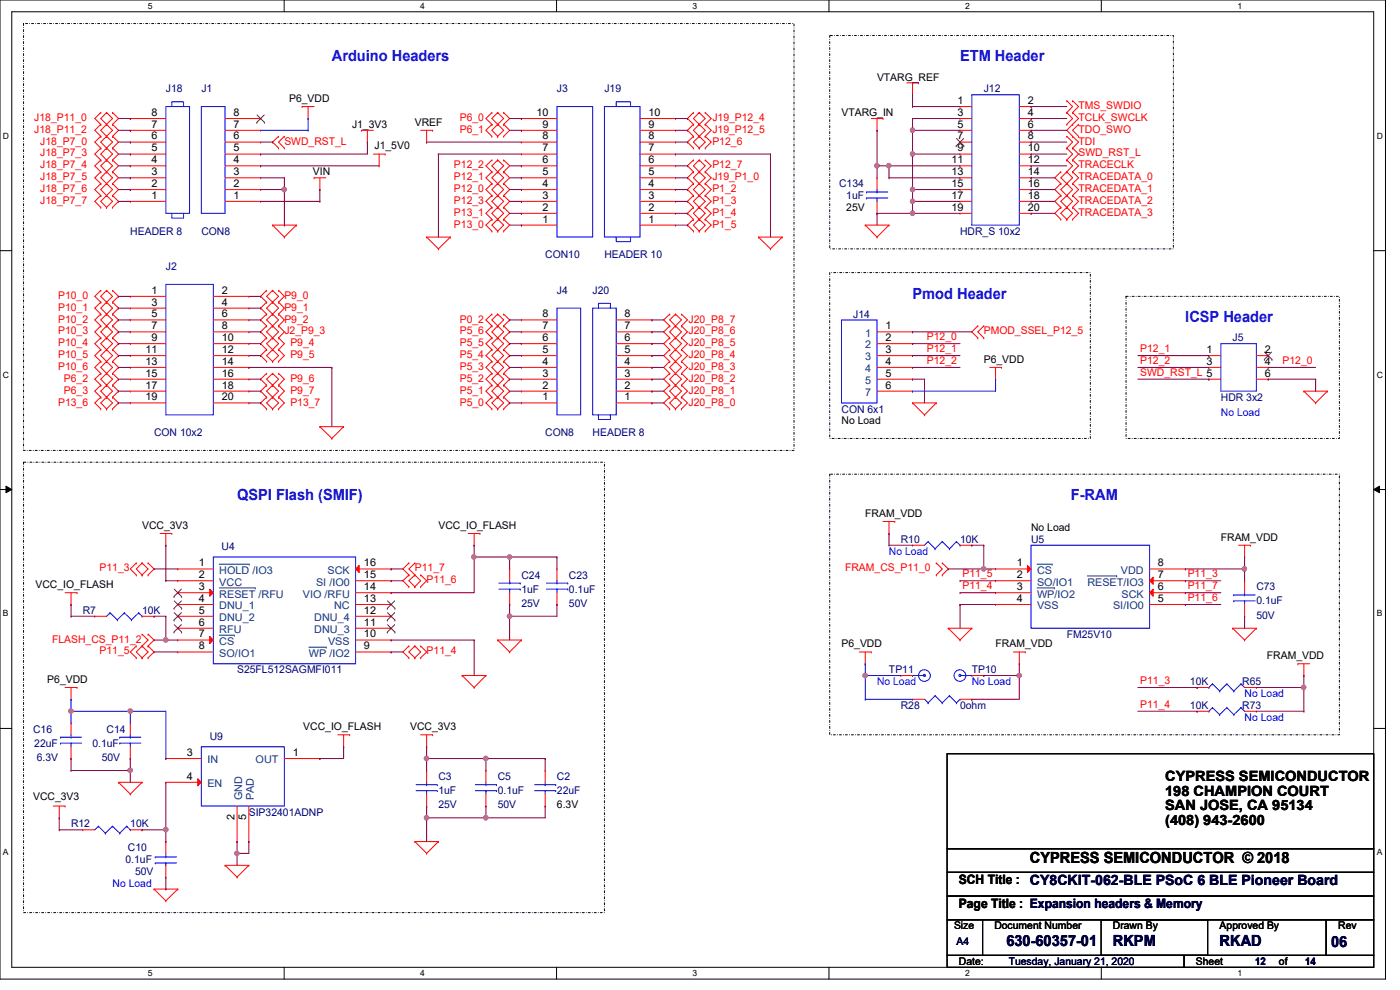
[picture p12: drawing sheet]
<svg xmlns="http://www.w3.org/2000/svg" width="297mm" height="210mm" viewBox="0 0 297 210" stroke-linecap="round" stroke-linejoin="round" font-family="sans-serif">
<defs><g id="words">
<g font-size="3.3" fill="#00f">
<text x="70.4" y="13">Arduino Headers</text>
<text x="203.7" y="13">ETM Header</text>
<text x="193.6" y="63.3">Pmod Header</text>
<text x="251.5" y="68.4">ICSP Header</text>
<text x="50.3" y="106.1">QSPI Flash (SMIF)</text>
<text x="227.2" y="106.1">F-RAM</text>
</g>
<text font-size="3.3" x="218.5" y="183">CYPRESS SEMICONDUCTOR © 2018</text>
<g font-size="3.3" fill="#000040">
<text x="213.5" y="200.6">630-60357-01</text>
<text x="236.1" y="200.6">RKPM</text>
<text x="258.7" y="200.6">RKAD</text>
<text x="282.4" y="200.9">06</text>
</g>
<g font-size="3">
<text x="247.2" y="165.7">CYPRESS SEMICONDUCTOR</text>
<text x="247.2" y="168.8">198 CHAMPION COURT</text>
<text x="247.2" y="171.9">SAN JOSE, CA 95134</text>
<text x="247.2" y="175">(408) 943-2600</text>
</g>
<g font-size="2.8">
<text x="203.4" y="187.6">SCH Title : CY8CKIT-062-BLE PSoC 6 BLE Pioneer Board</text>
<text x="203.4" y="192.7">Page Title : Expansion headers &amp; Memory</text>
</g>
<g font-size="2.2">
<text x="186.1" y="17.1">VTARG_REF</text>
<text x="61.3" y="21.6">P6_VDD</text>
<text x="203.1" y="22.1">1</text>
<text x="218" y="22.1">2</text>
<text x="32.1" y="29.6">6</text>
<text x="32.1" y="27.1">7</text>
<text x="32.1" y="24.6">8</text>
<text x="49.5" y="29.6">6</text>
<text x="49.5" y="27.1">7</text>
<text x="49.5" y="24.6">8</text>
<text x="74.7" y="27.2">J1_3V3</text>
<text x="88" y="26.7">VREF</text>
<text x="113.8" y="24.6">10</text>
<text x="115.1" y="29.6">8</text>
<text x="115.1" y="27.1">9</text>
<text x="137.5" y="29.6">8</text>
<text x="137.5" y="27.1">9</text>
<text x="137.5" y="24.6">10</text>
<text x="178.5" y="24.6">VTARG_IN</text>
<text x="203.1" y="24.6">3</text>
<text x="203.1" y="27.1">5</text>
<text x="203.1" y="29.6">7</text>
<text x="218" y="24.6">4</text>
<text x="218" y="27.1">6</text>
<text x="218" y="29.6">8</text>
<text x="32.1" y="34.6">4</text>
<text x="32.1" y="32.1">5</text>
<text x="49.5" y="34.6">4</text>
<text x="49.5" y="32.1">5</text>
<text x="79.5" y="31.7">J1_5V0</text>
<text x="115.1" y="34.6">6</text>
<text x="115.1" y="32.1">7</text>
<text x="137.5" y="34.6">6</text>
<text x="137.5" y="32.1">7</text>
<text x="201.8" y="34.6">11</text>
<text x="203.1" y="32.1">9</text>
<text x="218" y="32.1">10</text>
<text x="218" y="34.6">12</text>
<text x="32.1" y="39.7">2</text>
<text x="32.1" y="37.2">3</text>
<text x="49.5" y="39.7">2</text>
<text x="49.5" y="37.2">3</text>
<text x="66.4" y="37.2">VIN</text>
<text x="115.1" y="39.7">4</text>
<text x="115.1" y="37.2">5</text>
<text x="137.5" y="39.7">4</text>
<text x="137.5" y="37.2">5</text>
<text x="201.8" y="37.2">13</text>
<text x="201.8" y="39.7">15</text>
<text x="218" y="37.2">14</text>
<text x="218" y="39.7">16</text>
<text x="32.1" y="42.2">1</text>
<text x="49.5" y="42.2">1</text>
<text x="115.1" y="47.2">1</text>
<text x="115.1" y="44.7">2</text>
<text x="115.1" y="42.2">3</text>
<text x="137.5" y="47.2">1</text>
<text x="137.5" y="44.7">2</text>
<text x="137.5" y="42.2">3</text>
<text x="179.5" y="44.7">25V</text>
<text x="201.8" y="42.2">17</text>
<text x="201.8" y="44.7">19</text>
<text x="218" y="42.2">18</text>
<text x="218" y="44.7">20</text>
<text x="32.1" y="62.3">1</text>
<text x="32.1" y="64.8">3</text>
<text x="47" y="62.3">2</text>
<text x="47" y="64.8">4</text>
<text x="32.1" y="67.3">5</text>
<text x="32.1" y="69.8">7</text>
<text x="47" y="67.3">6</text>
<text x="47" y="69.8">8</text>
<text x="115.1" y="69.8">7</text>
<text x="115.1" y="67.3">8</text>
<text x="132.5" y="69.8">7</text>
<text x="132.5" y="67.3">8</text>
<text x="187.8" y="69.8">1</text>
<text x="30.9" y="74.9">11</text>
<text x="30.9" y="77.4">13</text>
<text x="32.1" y="72.3">9</text>
<text x="47" y="72.3">10</text>
<text x="47" y="74.9">12</text>
<text x="47" y="77.4">14</text>
<text x="115.1" y="77.4">4</text>
<text x="115.1" y="74.9">5</text>
<text x="115.1" y="72.3">6</text>
<text x="132.5" y="77.4">4</text>
<text x="132.5" y="74.9">5</text>
<text x="132.5" y="72.3">6</text>
<text x="187.8" y="72.3">2</text>
<text x="187.8" y="74.9">3</text>
<text x="187.8" y="77.4">4</text>
<text x="208.7" y="77">P6_VDD</text>
<text x="255.9" y="74.9">1</text>
<text x="255.9" y="77.4">3</text>
<text x="268.3" y="74.9">2</text>
<text x="268.3" y="77.4">4</text>
<text x="30.9" y="79.9">15</text>
<text x="30.9" y="82.4">17</text>
<text x="47" y="79.9">16</text>
<text x="47" y="82.4">18</text>
<text x="115.1" y="82.4">2</text>
<text x="115.1" y="79.9">3</text>
<text x="132.5" y="82.4">2</text>
<text x="132.5" y="79.9">3</text>
<text x="187.8" y="79.9">5</text>
<text x="187.8" y="82.4">6</text>
<text x="268.3" y="79.9">6</text>
<text x="30.9" y="84.9">19</text>
<text x="47" y="84.9">20</text>
<text x="115.1" y="84.9">1</text>
<text x="132.5" y="84.9">1</text>
<text x="178.5" y="90">No Load</text>
<text x="30.1" y="112.1">VCC_3V3</text>
<text x="93" y="112.1">VCC_IO_FLASH</text>
<text x="183.6" y="109.6">FRAM_VDD</text>
<text x="218.7" y="112.6">No Load</text>
<text x="259" y="114.7">FRAM_VDD</text>
<text x="7.5" y="124.7">VCC_IO_FLASH</text>
<text x="42.2" y="120.1">1</text>
<text x="42.2" y="122.6">2</text>
<text x="42.2" y="125.2">3</text>
<text x="77.2" y="125.2">14</text>
<text x="77.2" y="122.6">15</text>
<text x="77.2" y="120.1">16</text>
<text x="215.7" y="120.1">1</text>
<text x="215.7" y="122.6">2</text>
<text x="215.7" y="125.2">3</text>
<text x="245.7" y="125.2">6</text>
<text x="245.7" y="122.6">7</text>
<text x="245.7" y="120.1">8</text>
<text x="42.2" y="127.7">4</text>
<text x="42.2" y="130.2">5</text>
<text x="77.2" y="130.2">12</text>
<text x="77.2" y="127.7">13</text>
<text x="215.7" y="127.7">4</text>
<text x="245.7" y="127.7">5</text>
<text x="42.2" y="132.7">6</text>
<text x="42.2" y="135.2">7</text>
<text x="42.2" y="137.8">8</text>
<text x="77.2" y="137.8">9</text>
<text x="77.2" y="135.2">10</text>
<text x="77.2" y="132.7">11</text>
<text x="178.5" y="137.3">P6_VDD</text>
<text x="211.2" y="137.3">FRAM_VDD</text>
<text x="268.8" y="139.8">FRAM_VDD</text>
<text x="10" y="144.9">P6_VDD</text>
<text x="64.3" y="154.9">VCC_IO_FLASH</text>
<text x="87" y="154.9">VCC_3V3</text>
<text x="39.7" y="160.4">3</text>
<text x="62.1" y="160.4">1</text>
<text x="39.7" y="165.4">4</text>
<text x="7" y="169.8">VCC_3V3</text>
<text x="118.2" y="171.5">6.3V</text>
<text x="49.7" y="174" transform="rotate(-90 49.7 174)">2</text>
<text x="52.2" y="174" transform="rotate(-90 52.2 174)">5</text>
<text x="202.4" y="197.1">Size</text>
<text x="210.9" y="197.1">Document Number</text>
<text x="236.1" y="197.1">Drawn By</text>
<text x="258.7" y="197.1">Approved By</text>
<text x="283.9" y="197.1">Rev</text>
<text x="203.4" y="204.7">Date:</text>
<text x="253.7" y="204.7">Sheet</text>
<text x="271.3" y="204.7">of</text>
</g>
<g font-size="2.2" fill="#000080">
<text x="35.2" y="19.6">J18</text>
<text x="42.7" y="19.6">J1</text>
<text x="118.2" y="19.6">J3</text>
<text x="128.2" y="19.6">J19</text>
<text x="208.7" y="19.6">J12</text>
<text x="178" y="39.8">C134</text>
<text x="179.5" y="42.2">1uF</text>
<text x="27.6" y="49.8">HEADER 8</text>
<text x="42.7" y="49.8">CON8</text>
<text x="203.7" y="49.8">HDR_S 10x2</text>
<text x="35.2" y="57.3">J2</text>
<text x="115.7" y="54.8">CON10</text>
<text x="128.2" y="54.8">HEADER 10</text>
<text x="118.2" y="62.4">J4</text>
<text x="125.7" y="62.4">J20</text>
<text x="181" y="67.4">J14</text>
<text x="261.5" y="72.4">J5</text>
<text x="178.5" y="87.5">CON 6x1</text>
<text x="259" y="85">HDR 3x2</text>
<text x="32.7" y="92.5">CON 10x2</text>
<text x="115.7" y="92.5">CON8</text>
<text x="125.7" y="92.5">HEADER 8</text>
<text x="47" y="116.7">U4</text>
<text x="191.1" y="115.2">R10</text>
<text x="203.7" y="115.2">10K</text>
<text x="218.7" y="115.2">U5</text>
<text x="110.6" y="122.7">C24</text>
<text x="110.6" y="125.7">1uF</text>
<text x="120.7" y="122.7">C23</text>
<text x="120.7" y="125.7">0.1uF</text>
<text x="266.5" y="125.2">C73</text>
<text x="17.6" y="130.3">R7</text>
<text x="30.1" y="130.3">10K</text>
<text x="110.6" y="128.7">25V</text>
<text x="120.7" y="128.7">50V</text>
<text x="266.5" y="128.2">0.1uF</text>
<text x="266.5" y="131.3">50V</text>
<text x="226.3" y="135.3">FM25V10</text>
<text x="50.3" y="142.8">S25FL512SAGMFI011</text>
<text x="188.6" y="142.8">TP11</text>
<text x="206.2" y="142.8">TP10</text>
<text x="252.4" y="145.3">10K</text>
<text x="263.5" y="145.3">R65</text>
<text x="7" y="155.4">C16</text>
<text x="22.6" y="155.4">C14</text>
<text x="191.1" y="150.4">R28</text>
<text x="203.7" y="150.4">0ohm</text>
<text x="252.4" y="150.4">10K</text>
<text x="263.5" y="150.4">R73</text>
<text x="7.3" y="158.4">22uF</text>
<text x="7.8" y="161.5">6.3V</text>
<text x="19.6" y="158.4">0.1uF</text>
<text x="21.6" y="161.5">50V</text>
<text x="44.5" y="156.9">U9</text>
<text x="93" y="165.5">C3</text>
<text x="105.6" y="165.5">C5</text>
<text x="118.2" y="165.5">C2</text>
<text x="52.8" y="173">SIP32401ADNP</text>
<text x="93" y="168.5">1uF</text>
<text x="93" y="171.5">25V</text>
<text x="105.6" y="168.5">0.1uF</text>
<text x="105.6" y="171.5">50V</text>
<text x="118.2" y="168.5">22uF</text>
<text x="15.1" y="175.5">R12</text>
<text x="27.6" y="175.5">10K</text>
<text x="26.6" y="183">0.1uF</text>
<text x="27.1" y="180.6">C10</text>
<text x="28.7" y="185.6">50V</text>
</g>
<g font-size="2.2" fill="#f00">
<text x="228.8" y="23.2">TMS_SWDIO</text>
<text x="7.3" y="25.7">J18_P11_0</text>
<text x="7.3" y="28.2">J18_P11_2</text>
<text x="97.5" y="25.7">P6_0</text>
<text x="97.5" y="28.2">P6_1</text>
<text x="151.1" y="25.7">J19_P12_4</text>
<text x="151.1" y="28.2">J19_P12_5</text>
<text x="228.8" y="25.7">TCLK_SWCLK</text>
<text x="228.8" y="28.2">TDO_SWO</text>
<text x="8.6" y="35.7">J18_P7_4</text>
<text x="8.6" y="33.2">J18_P7_3</text>
<text x="8.6" y="30.7">J18_P7_0</text>
<text x="60.3" y="30.7">SWD_RST_L</text>
<text x="96.3" y="35.7">P12_2</text>
<text x="151.1" y="30.7">P12_6</text>
<text x="151.1" y="35.7">P12_7</text>
<text x="228.8" y="30.7">TDI</text>
<text x="228.8" y="35.7">TRACECLK</text>
<text x="228.8" y="33.2">SWD_RST_L</text>
<text x="8.6" y="40.7">J18_P7_6</text>
<text x="8.6" y="38.2">J18_P7_5</text>
<text x="96.3" y="38.2">P12_1</text>
<text x="96.3" y="40.7">P12_0</text>
<text x="151.1" y="38.2">J19_P1_0</text>
<text x="151.1" y="40.7">P1_2</text>
<text x="228.8" y="40.7">TRACEDATA_1</text>
<text x="228.8" y="38.2">TRACEDATA_0</text>
<text x="8.6" y="43.3">J18_P7_7</text>
<text x="96.3" y="43.3">P12_3</text>
<text x="96.3" y="45.8">P13_1</text>
<text x="151.1" y="43.3">P1_3</text>
<text x="151.1" y="45.8">P1_4</text>
<text x="228.8" y="45.8">TRACEDATA_3</text>
<text x="228.8" y="43.3">TRACEDATA_2</text>
<text x="96.3" y="48.3">P13_0</text>
<text x="151.1" y="48.3">P1_5</text>
<text x="12.3" y="63.4">P10_0</text>
<text x="12.3" y="65.9">P10_1</text>
<text x="60.3" y="63.4">P9_0</text>
<text x="60.3" y="65.9">P9_1</text>
<text x="12.3" y="68.4">P10_2</text>
<text x="12.3" y="70.9">P10_3</text>
<text x="60.3" y="68.4">P9_2</text>
<text x="60.3" y="70.9">J2_P9_3</text>
<text x="97.5" y="70.9">P5_6</text>
<text x="97.5" y="68.4">P0_2</text>
<text x="146.1" y="70.9">J20_P8_6</text>
<text x="146.1" y="68.4">J20_P8_7</text>
<text x="208.7" y="70.9">PMOD_SSEL_P12_5</text>
<text x="12.3" y="73.4">P10_4</text>
<text x="12.3" y="75.9">P10_5</text>
<text x="61.6" y="73.4">P9_4</text>
<text x="61.6" y="75.9">P9_5</text>
<text x="97.5" y="75.9">P5_4</text>
<text x="97.5" y="73.4">P5_5</text>
<text x="146.1" y="75.9">J20_P8_4</text>
<text x="146.1" y="73.4">J20_P8_5</text>
<text x="196.6" y="72.2">P12_0</text>
<text x="196.6" y="74.7">P12_1</text>
<text x="196.6" y="77.2">P12_2</text>
<text x="241.9" y="74.7">P12_1</text>
<text x="241.9" y="77.2">P12_2</text>
<text x="272.1" y="77.2">P12_0</text>
<text x="12.3" y="78.4">P10_6</text>
<text x="13.5" y="81">P6_2</text>
<text x="13.5" y="83.5">P6_3</text>
<text x="61.6" y="81">P9_6</text>
<text x="61.6" y="83.5">P9_7</text>
<text x="97.5" y="83.5">P5_1</text>
<text x="97.5" y="81">P5_2</text>
<text x="97.5" y="78.4">P5_3</text>
<text x="146.1" y="83.5">J20_P8_1</text>
<text x="146.1" y="81">J20_P8_2</text>
<text x="146.1" y="78.4">J20_P8_3</text>
<text x="241.9" y="79.7">SWD_RST_L 5</text>
<text x="12.3" y="86">P13_6</text>
<text x="61.6" y="86">P13_7</text>
<text x="97.5" y="86">P5_0</text>
<text x="146.1" y="86">J20_P8_0</text>
<text x="21.1" y="121.2">P11_3</text>
<text x="88" y="121.2">P11_7</text>
<text x="90.5" y="123.7">P11_6</text>
<text x="179.3" y="121.2">FRAM_CS_P11_0</text>
<text x="204.2" y="122.5">P11_5</text>
<text x="204.2" y="125">P11_4</text>
<text x="252" y="122.5">P11_3</text>
<text x="252" y="125">P11_7</text>
<text x="252" y="127.5">P11_6</text>
<text x="11" y="136.3">FLASH_CS_P11_2</text>
<text x="21.1" y="138.8">P11_5</text>
<text x="90.5" y="138.8">P11_4</text>
<text x="241.9" y="145.1">P11_3</text>
<text x="241.9" y="150.2">P11_4</text>
</g>
<g font-size="2.2" fill="#004080">
<text x="183.5" y="71.4">1</text>
<text x="183.5" y="73.9">2</text>
<text x="183.5" y="76.5">3</text>
<text x="183.5" y="79">4</text>
<text x="183.5" y="81.4">5</text>
<text x="183.5" y="84">7</text>
<text x="46.5" y="121.7">HOLD /IO3</text>
<text x="46.5" y="124.2">VCC</text>
<text x="67.1" y="124.2">SI /IO0</text>
<text x="69.5" y="121.7">SCK</text>
<text x="220" y="121.7">CS</text>
<text x="220" y="124.2">SO/IO1</text>
<text x="230.7" y="124.2">RESET/IO3</text>
<text x="237.8" y="121.7">VDD</text>
<text x="46.5" y="126.7">RESET /RFU</text>
<text x="46.5" y="129.2">DNU_1</text>
<text x="46.5" y="131.7">DNU_2</text>
<text x="64.3" y="126.7">VIO /RFU</text>
<text x="66.7" y="131.7">DNU_4</text>
<text x="70.9" y="129.2">NC</text>
<text x="220" y="126.7">WP/IO2</text>
<text x="220" y="129.2">VSS</text>
<text x="236.1" y="129.2">SI/IO0</text>
<text x="237.9" y="126.7">SCK</text>
<text x="46.5" y="134.3">RFU</text>
<text x="46.5" y="136.8">CS</text>
<text x="66.7" y="134.3">DNU_3</text>
<text x="69.6" y="136.8">VSS</text>
<text x="46.5" y="139.3">SO/IO1</text>
<text x="65.5" y="139.3">WP /IO2</text>
<text x="44" y="161.9">IN</text>
<text x="54.2" y="161.9">OUT</text>
<text x="44" y="167">EN</text>
<text x="51.4" y="169.7" transform="rotate(-90 51.4 169.7)">GND</text>
<text x="53.8" y="169.7" transform="rotate(-90 53.8 169.7)">PAD</text>
</g>
<g font-size="2.2" fill="#00f">
<text x="259" y="88.3">No Load</text>
<text x="188.6" y="117.7">No Load</text>
<text x="186.1" y="145.3">No Load</text>
<text x="206.2" y="145.3">No Load</text>
<text x="264" y="147.9">No Load</text>
<text x="264" y="152.9">No Load</text>
<text x="23.9" y="188.1">No Load</text>
</g>
<g font-size="2.2" fill="#000040">
<text x="202.9" y="200.4">A4</text>
<text x="214" y="204.7">Tuesday, January 21, 2020</text>
<text x="266.3" y="204.7">12</text>
<text x="276.9" y="204.7">14</text>
</g>
<g font-size="1.8">
<text x="31.4" y="1.9">5</text>
<text x="89.2" y="1.9">4</text>
<text x="146.9" y="1.9">3</text>
<text x="204.7" y="1.9">2</text>
<text x="262.5" y="1.9">1</text>
<text x=".6" y="29.4">D</text>
<text x="292.1" y="29.4">D</text>
<text x=".6" y="80.1">C</text>
<text x="292.1" y="80.1">C</text>
<text x=".6" y="130.8">B</text>
<text x="292.1" y="130.8">B</text>
<text x=".6" y="181.4">A</text>
<text x="292.1" y="181.4">A</text>
<text x="31.4" y="207.1">5</text>
<text x="89.2" y="207.1">4</text>
<text x="146.9" y="207.1">3</text>
<text x="204.7" y="207.1">2</text>
<text x="262.5" y="207.1">1</text>
</g>
</g></defs>
<path d="M0 0h293.9v207.7h-293.9zM2.5 2.5h288.9v202.7h-288.9z" fill="none" stroke="#000" stroke-width=".21"/>
<g fill="#fff">
<path d="M31.4 .3h.9v1.9h-.9z"/>
<path d="M31.4 205.4h.9v2h-.9z"/>
</g>
<path d="M60.3 0v2.5M60.3 205.2v2.5" fill="none" stroke="#000" stroke-width=".21"/>
<g fill="#fff">
<path d="M89.2 .3h.9v1.9h-.9z"/>
<path d="M89.2 205.4h.9v2h-.9z"/>
</g>
<path d="M118.1 0v2.5M118.1 205.2v2.5" fill="none" stroke="#000" stroke-width=".21"/>
<g fill="#fff">
<path d="M146.9 .3h1v1.9h-1z"/>
<path d="M146.9 205.4h1v2h-1z"/>
</g>
<path d="M175.9 0v2.5M175.9 205.2v2.5" fill="none" stroke="#000" stroke-width=".21"/>
<g fill="#fff">
<path d="M204.7 .3h1v1.9h-1z"/>
<path d="M204.7 205.4h1v2h-1z"/>
</g>
<path d="M233.6 0v2.5M233.6 205.2v2.5" fill="none" stroke="#000" stroke-width=".21"/>
<g fill="#fff">
<path d="M262.5 .3h1v1.9h-1z"/>
<path d="M262.5 205.4h1v2h-1z"/>
<path d="M.6 27.8h1.3v2h-1.3z"/>
<path d="M292.1 27.8h1.2v2h-1.2z"/>
<path d="M.6 78.5h1.3v2h-1.3z"/>
<path d="M292.1 78.5h1.2v2h-1.2z"/>
</g>
<path d="M0 53.2h2.5M291.4 53.2h2.5" fill="none" stroke="#000" stroke-width=".21"/>
<g fill="#fff">
<path d="M.6 129.2h1.2v1.9h-1.2z"/>
<path d="M292.1 129.2h1.1v1.9h-1.1z"/>
</g>
<path d="M0 103.8h2.5M1.3 103.1l1.2 .7-1.2 .7zM291.4 103.8l1.3-.7v1.4zM291.4 103.8h2.5" fill="none" stroke="#000" stroke-width=".21"/>
<path d="M1.3 103.1l1.2 .7-1.2 .7zM291.4 103.8l1.3-.7v1.4z" fill="#000"/>
<g fill="#fff">
<path d="M.6 179.8h1.2v2h-1.2z"/>
<path d="M292.1 179.8h1.1v2h-1.1z"/>
</g>
<path d="M0 154.5h2.5M200.9 159.9h90.5v20.1h-90.5zM291.4 154.5h2.5M200.9 180h90.5v5h-90.5zM200.9 185h90.5v5.1h-90.5zM200.9 195.1h7.5v7.5h-7.5zM200.9 190.1h90.5v5h-90.5zM208.4 195.1h72.9v7.5h-72.9zM233.6 195.1h22.6v7.5h-22.6zM281.3 195.1h10.1v7.5h-10.1zM200.9 202.6h50.3v2.6h-50.3zM251.2 202.6h40.2v2.6h-40.2z" fill="none" stroke="#000" stroke-width=".21"/>
<path d="M5 5h163.4v90.5h-163.4zM176 7.5h72.9v45.3h-72.9zM176 57.8h55.3v35.2h-55.3zM238.9 62.9h45.2v30.1h-45.2zM5 98h123.2v95.6h-123.2zM176 100.6h108.1v55.3h-108.1z" fill="none" stroke="#000" stroke-width=".21" stroke-dasharray=".4 .4 0 .4"/>
<g fill="none" stroke="#f00" stroke-width=".21">
<path d="M192.4 17.6h2.5M193.6 17.6v2.5M194.9 17.6h.1M21.4 36.4h.1M21.4 34h.1M21.4 38.9h.1M21.4 31.4h.1M21.4 26.4h.1M21.4 23.9h.1M21.4 28.9h.1M21.4 38.9l-1.3 1.3 1.3 1.3M21.4 34l-1.3 1.2 1.3 1.2"/>
<path d="M21.4 31.4l-1.3 1.3 1.3 1.3M21.4 36.4l-1.3 1.3 1.3 1.2M21.4 23.9l-1.3 1.2 1.3 1.3M21.4 26.4l-1.3 1.2 1.3 1.3M21.4 28.9l-1.3 1.2 1.3 1.3M22.6 34h.1M22.6 36.4h.1M22.6 38.9h.1M22.6 31.4h.1M22.6 23.9h.1M22.6 26.4h.1M22.6 28.9h.1"/>
<path d="M22.6 34l1.3 1.2-1.3 1.2M22.6 31.4l1.3 1.3-2.5 2.5 1.2 1.2M22.6 36.4l-1.2 1.3 2.5 2.5-2.5 2.5 1.2 1.3M22.6 38.9l-1.2 1.3 1.2 1.3M22.6 36.4l1.3 1.3-1.3 1.2M22.6 31.4l-1.2 1.3 1.2 1.3M22.6 23.9l1.3 1.2-1.3 1.3M22.6 23.9l-1.2 1.2 2.5 2.5-2.5 2.5 1.2 1.3M22.6 26.4l-1.2 1.2 1.2 1.3M22.6 28.9l1.3 1.2-1.3 1.3M23.9 36.4h.1M23.9 34h.1"/>
<path d="M23.9 38.9h.1M23.9 31.4h.1M23.9 26.4h.1M23.9 23.9h.1M23.9 28.9h.1M23.9 34l1.2 1.2-1.2 1.2M23.9 38.9l1.2 1.3-1.2 1.3M23.9 36.4l1.2 1.3-1.2 1.2M23.9 31.4l1.2 1.3-1.2 1.3M23.9 26.4l1.2 1.2-1.2 1.3M23.9 23.9l1.2 1.2-1.2 1.3M23.9 28.9l1.2 1.2-1.2 1.3"/>
<path d="M27.6 37.7h.1M27.6 35.2h.1M27.6 32.7h.1M27.6 30.1h.1M27.6 27.6h.1M27.6 25.1h.1M27.6 27.6h7.6M27.6 37.7h7.6M27.6 32.7h7.6M27.6 25.1h7.6M27.6 35.2h7.6M27.6 30.1h7.6"/>
<path d="M59.1 31.4h.1M59.1 28.9h.1M59.1 28.9l-1.3 1.2 1.3 1.3M60.3 28.9h.1M60.3 31.4h.1M60.3 28.9l-1.2 1.2 1.2 1.3M64.1 22.6h.1M64.1 22.6h2.5M65.4 25.1h.1M65.4 22.6v2.5M66.6 37.7h.1M66.6 37.7h2.5"/>
<path d="M67.9 37.7v2.5M76.7 27.6h.1M76.7 27.6h2.5M77.9 30.1h.1M77.9 27.6v2.5M79.2 32.7h2.5M80.4 35.2h.1M80.4 32.7v2.5M81.7 32.7h.1M89.2 27.6h2.6M90.5 30.1h.1M90.5 27.6v2.5"/>
<path d="M91.8 27.6h.1M104.4 26.4h.1M104.4 23.9h.1M104.4 28.9h.1M104.4 36.4h.1M104.4 34h.1M104.4 38.9h.1M104.4 26.4l-1.3 1.2 1.3 1.3M104.4 23.9l-1.3 1.2 1.3 1.3M104.4 38.9l-1.3 1.3 1.3 1.3M104.4 34l-1.3 1.2 1.3 1.2M104.4 36.4l-1.3 1.3 1.3 1.2"/>
<path d="M105.6 23.9h.1M105.6 26.4h.1M105.6 28.9h.1M105.6 34h.1M105.6 36.4h.1M105.6 38.9h.1M105.6 34l-1.2 1.2 1.2 1.2M105.6 34l1.2 1.2-1.2 1.2M105.6 23.9l1.2 1.2-1.2 1.3M105.6 23.9l-1.2 1.2 2.4 2.5-1.2 1.3M105.6 26.4l-1.2 1.2 1.2 1.3M105.6 36.4l1.2 1.3-1.2 1.2"/>
<path d="M105.6 36.4l-1.2 1.3 2.4 2.5-2.4 2.5 1.2 1.3M105.6 38.9l-1.2 1.3 1.2 1.3M106.8 26.4h.1M106.8 23.9h.1M106.8 28.9h.1M106.8 36.4h.1M106.8 34h.1M106.8 38.9h.1M106.8 26.4l1.3 1.2-1.3 1.3M106.8 23.9l1.3 1.2-1.3 1.3M106.8 34l1.3 1.2-1.3 1.2M106.8 38.9l1.3 1.3-1.3 1.3"/>
<path d="M106.8 36.4l1.3 1.3-1.3 1.2M135.8 27.6h7.5M135.8 37.7h7.5M135.8 32.7h7.5M135.8 25.1h7.5M135.8 35.2h7.5M135.8 30.1h7.5M143.3 37.7h.1M143.3 35.2h.1M143.3 32.7h.1M143.3 30.1h.1M143.3 27.6h.1"/>
<path d="M143.3 25.1h.1M147.1 23.9h.1M147.1 26.4h.1M147.1 28.9h.1M147.1 31.4h.1M147.1 34h.1M147.1 36.4h.1M147.1 38.9h.1M147.1 23.9l-1.3 1.2 1.3 1.3M147.1 26.4l-1.3 1.2 1.3 1.3M147.1 28.9l-1.3 1.2 1.3 1.3M147.1 34l-1.3 1.2 1.3 1.2"/>
<path d="M147.1 38.9l-1.3 1.3 1.3 1.3M147.1 36.4l-1.3 1.3 1.3 1.2M148.3 26.4h.1M148.3 23.9h.1M148.3 28.9h.1M148.3 31.4h.1M148.3 36.4h.1M148.3 34h.1M148.3 38.9h.1M148.3 23.9l-1.2 1.2 2.5 2.5-2.5 2.5 1.2 1.3M148.3 23.9l1.3 1.2-1.3 1.3M148.3 26.4l-1.2 1.2 1.2 1.3"/>
<path d="M148.3 28.9l1.3 1.2-1.3 1.3M148.3 34l-1.2 1.2 1.2 1.2M148.3 34l1.3 1.2-1.3 1.2M148.3 36.4l-1.2 1.3 2.5 2.5-2.5 2.5 1.2 1.3M148.3 36.4l1.3 1.3-1.3 1.2M148.3 38.9l-1.2 1.3 1.2 1.3M149.6 23.9h.1M149.6 26.4h.1M149.6 28.9h.1M149.6 31.4h.1M149.6 34h.1M149.6 36.4h.1"/>
<path d="M149.6 38.9h.1M149.6 23.9l1.3 1.2-1.3 1.3M149.6 26.4l1.3 1.2-1.3 1.3M149.6 28.9l1.3 1.2-1.3 1.3M149.6 38.9l1.3 1.3-1.3 1.3M149.6 34l1.3 1.2-1.3 1.2M149.6 36.4l1.3 1.3-1.3 1.2M184.8 25.1h2.5M186.1 27.6h.1M186.1 25.1v2.5M187.3 25.1h.1M193.6 20.1h.1"/>
<path d="M225 38.9h.1M225 36.4h.1M225 38.9l-1.2 1.3 1.2 1.3M225 36.4l-1.2 1.3 1.2 1.2M226.3 31.4h.1M226.3 28.9h.1M226.3 23.9h.1M226.3 21.4h.1M226.3 26.4h.1M226.3 36.4h.1M226.3 34h.1M226.3 38.9h.1"/>
<path d="M226.3 28.9l1.2 1.2-1.2 1.3M226.3 21.4l1.2 1.2-1.2 1.3M226.3 23.9l1.2 1.2-1.2 1.3M226.3 34l1.2 1.2-1.2 1.2M226.3 36.4l1.2 1.3-2.5 2.5 2.5 2.5-1.2 1.3M226.3 38.9l1.2 1.3-1.2 1.3M226.3 36.4l-1.3 1.3 1.3 1.2M226.3 31.4l1.2 1.3-1.2 1.3M227.5 31.4h.1M227.5 28.9h.1M227.5 23.9h.1M227.5 21.4h.1"/>
<path d="M227.5 26.4h.1M227.5 36.4h.1M227.5 34h.1M227.5 38.9h.1M227.5 28.9l1.3 1.2-1.3 1.3M227.5 21.4l1.3 1.2-1.3 1.3M227.5 23.9l1.3 1.2-1.3 1.3M227.5 26.4l-1.2 1.2 1.2 1.3M227.5 34l1.3 1.2-1.3 1.2M227.5 38.9l1.3 1.3-1.3 1.3M227.5 31.4l1.3 1.3-1.3 1.3M227.5 36.4l1.3 1.3-1.3 1.2"/>
<path d="M228.8 28.9h.1M228.8 26.4h.1M228.8 26.4l-1.3 1.2 1.3 1.3M21.4 41.5h.1M21.4 44h.1M21.4 41.5l-1.3 1.2 1.3 1.3M22.6 41.5h.1M22.6 44h.1M22.6 41.5l1.3 1.2-1.3 1.3M23.9 41.5h.1M23.9 44h.1M23.9 41.5l1.2 1.2-1.2 1.3"/>
<path d="M27.6 42.7h.1M27.6 40.2h.1M27.6 42.7h7.6M27.6 40.2h7.6M57.8 47.8h.1M57.8 47.8h5.1M57.8 47.8l2.5 2.5M60.3 50.3h.1M62.9 47.8h.1M62.9 47.8l-2.6 2.5M67.9 40.2h.1M90.5 50.3h.1"/>
<path d="M90.5 50.3h5M90.5 50.3l2.5 2.5M93 52.8h.1M95.5 50.3h.1M95.5 50.3l-2.5 2.5M104.4 41.5h.1M104.4 44h.1M104.4 46.5h.1M104.4 49h.1M104.4 44l-1.3 1.3 1.3 1.2M104.4 41.5l-1.3 1.2 1.3 1.3M104.4 46.5l-1.3 1.3 1.3 1.2"/>
<path d="M105.6 41.5h.1M105.6 44h.1M105.6 46.5h.1M105.6 49h.1M105.6 41.5l1.2 1.2-1.2 1.3M105.6 44l1.2 1.3-2.4 2.5 1.2 1.2M105.6 44l-1.2 1.3 1.2 1.2M105.6 46.5l1.2 1.3-1.2 1.2M106.8 41.5h.1M106.8 44h.1M106.8 46.5h.1M106.8 49h.1"/>
<path d="M106.8 44l1.3 1.3-1.3 1.2M106.8 41.5l1.3 1.2-1.3 1.3M106.8 46.5l1.3 1.3-1.3 1.2M135.8 47.8h7.5M135.8 45.3h7.5M135.8 42.7h7.5M135.8 40.2h7.5M143.3 47.8h.1M143.3 45.3h.1M143.3 42.7h.1M143.3 40.2h.1M147.1 41.5h.1"/>
<path d="M147.1 44h.1M147.1 46.5h.1M147.1 49h.1M147.1 44l-1.3 1.3 1.3 1.2M147.1 41.5l-1.3 1.2 1.3 1.3M147.1 46.5l-1.3 1.3 1.3 1.2M148.3 41.5h.1M148.3 44h.1M148.3 46.5h.1M148.3 49h.1M148.3 41.5l1.3 1.2-1.3 1.3M148.3 44l-1.2 1.3 1.2 1.2"/>
<path d="M148.3 44l1.3 1.3-2.5 2.5 1.2 1.2M148.3 46.5l1.3 1.3-1.3 1.2M149.6 41.5h.1M149.6 44h.1M149.6 46.5h.1M149.6 49h.1M149.6 44l1.3 1.3-1.3 1.2M149.6 41.5l1.3 1.2-1.3 1.3M149.6 46.5l1.3 1.3-1.3 1.2M160.9 50.3h.1M160.9 50.3h5M160.9 50.3l2.5 2.5"/>
<path d="M163.4 52.8h.1M165.9 50.3h.1M165.9 50.3l-2.5 2.5M183.6 47.8h.1M183.6 47.8h5M183.6 47.8l2.5 2.5M186.1 50.3h.1M188.6 47.8h.1M188.6 47.8l-2.5 2.5M225 46.5h.1M225 44h.1M225 41.5h.1"/>
<path d="M225 44l-1.2 1.3 1.2 1.2M225 41.5l-1.2 1.2 1.2 1.3M226.3 44h.1M226.3 46.5h.1M226.3 41.5h.1M226.3 44l-1.3 1.3 1.3 1.2M226.3 44l1.2 1.3-1.2 1.2M226.3 41.5l-1.3 1.2 1.3 1.3M227.5 46.5h.1M227.5 44h.1M227.5 41.5h.1M227.5 44l1.3 1.3-1.3 1.2"/>
<path d="M227.5 41.5l1.3 1.2-1.3 1.3M21.4 64.1h.1M21.4 61.6h.1M21.4 66.6h.1M21.4 69.1h.1M21.4 71.7h.1M21.4 74.2h.1M21.4 76.7h.1M21.4 79.2h.1M21.4 61.6l-1.3 1.3 1.3 1.2M21.4 69.1l-1.3 1.3 1.3 1.3M21.4 64.1l-1.3 1.3 1.3 1.2"/>
<path d="M21.4 66.6l-1.3 1.3 1.3 1.2M21.4 74.2l-1.3 1.2 1.3 1.3M21.4 76.7l-1.3 1.2 1.3 1.3M21.4 71.7l-1.3 1.2 1.3 1.3M21.4 79.2l-1.3 1.2 1.3 1.3M22.6 61.6h.1M22.6 64.1h.1M22.6 66.6h.1M22.6 69.1h.1M22.6 71.7h.1M22.6 74.2h.1M22.6 76.7h.1"/>
<path d="M22.6 79.2h.1M22.6 61.6l1.3 1.3-1.3 1.2M22.6 61.6l-1.2 1.3 2.5 2.5-2.5 2.5 1.2 1.2M22.6 64.1l-1.2 1.3 1.2 1.2M22.6 66.6l1.3 1.3-1.3 1.2M22.6 69.1l1.3 1.3-2.5 2.5 1.2 1.3M22.6 69.1l-1.2 1.3 1.2 1.3M22.6 71.7l1.3 1.2-1.3 1.3M22.6 74.2l1.3 1.2-1.3 1.3M22.6 74.2l-1.2 1.2 2.5 2.5-2.5 2.5 1.2 1.3M22.6 76.7l-1.2 1.2 1.2 1.3M22.6 79.2l1.3 1.2-1.3 1.3"/>
<path d="M23.9 64.1h.1M23.9 61.6h.1M23.9 66.6h.1M23.9 69.1h.1M23.9 71.7h.1M23.9 74.2h.1M23.9 76.7h.1M23.9 79.2h.1M23.9 61.6l1.2 1.3-1.2 1.2M23.9 64.1l1.2 1.3-1.2 1.2M23.9 69.1l1.2 1.3-1.2 1.3M23.9 66.6l1.2 1.3-1.2 1.2"/>
<path d="M23.9 74.2l1.2 1.2-1.2 1.3M23.9 71.7l1.2 1.2-1.2 1.3M23.9 76.7l1.2 1.2-1.2 1.3M23.9 79.2l1.2 1.2-1.2 1.3M56.6 64.1h.1M56.6 61.6h.1M56.6 66.6h.1M56.6 69.1h.1M56.6 71.7h.1M56.6 74.2h.1M56.6 76.7h.1M56.6 79.2h.1"/>
<path d="M56.6 61.6l-1.3 1.3 1.3 1.2M56.6 64.1l-1.3 1.3 1.3 1.2M56.6 66.6l-1.3 1.3 1.3 1.2M56.6 69.1l-1.3 1.3 1.3 1.3M56.6 71.7l-1.3 1.2 1.3 1.3M56.6 74.2l-1.3 1.2 1.3 1.3M56.6 79.2l-1.3 1.2 1.3 1.3M57.8 61.6h.1M57.8 64.1h.1M57.8 66.6h.1M57.8 69.1h.1M57.8 71.7h.1"/>
<path d="M57.8 74.2h.1M57.8 76.7h.1M57.8 79.2h.1M57.8 61.6l-1.2 1.3 1.2 1.2M57.8 61.6l1.3 1.3-1.3 1.2M57.8 64.1l-1.2 1.3 1.2 1.2M57.8 64.1l1.3 1.3-1.3 1.2M57.8 66.6l-1.2 1.3 2.5 2.5-1.3 1.3M57.8 66.6l1.3 1.3-2.5 2.5 1.2 1.3M57.8 71.7l-1.2 1.2 2.5 2.5-1.3 1.3M57.8 71.7l1.3 1.2-2.5 2.5 1.2 1.3M57.8 79.2l-1.2 1.2 2.5 2.6-1.3 1.2"/>
<path d="M57.8 79.2l1.3 1.2-2.5 2.6 1.2 1.2M59.1 64.1h.1M59.1 61.6h.1M59.1 66.6h.1M59.1 69.1h.1M59.1 71.7h.1M59.1 74.2h.1M59.1 76.7h.1M59.1 79.2h.1M59.1 61.6l1.2 1.3-1.2 1.2M59.1 64.1l1.2 1.3-1.2 1.2M59.1 71.7l1.2 1.2-1.2 1.3"/>
<path d="M59.1 66.6l1.2 1.3-1.2 1.2M59.1 69.1l1.2 1.3-1.2 1.3M59.1 74.2l1.2 1.2-1.2 1.3M59.1 79.2l1.2 1.2-1.2 1.3M104.4 79.2h.1M104.4 76.7h.1M104.4 74.2h.1M104.4 71.7h.1M104.4 69.1h.1M104.4 66.6h.1M104.4 69.1l-1.3 1.3 1.3 1.3M104.4 74.2l-1.3 1.2 1.3 1.3"/>
<path d="M104.4 76.7l-1.3 1.2 1.3 1.3M104.4 79.2l-1.3 1.2 1.3 1.3M104.4 71.7l-1.3 1.2 1.3 1.3M104.4 66.6l-1.3 1.3 1.3 1.2M105.6 79.2h.1M105.6 76.7h.1M105.6 74.2h.1M105.6 71.7h.1M105.6 69.1h.1M105.6 66.6h.1M105.6 71.7l1.2 1.2-1.2 1.3M105.6 74.2l-1.2 1.2 2.4 2.5-2.4 2.5 1.2 1.3"/>
<path d="M105.6 79.2l1.2 1.2-1.2 1.3M105.6 76.7l-1.2 1.2 1.2 1.3M105.6 74.2l1.2 1.2-1.2 1.3M105.6 69.1l1.2 1.3-2.4 2.5 1.2 1.3M105.6 69.1l-1.2 1.3 1.2 1.3M105.6 66.6l1.2 1.3-1.2 1.2M105.6 66.6l-1.2 1.3 1.2 1.2M106.8 79.2h.1M106.8 76.7h.1M106.8 74.2h.1M106.8 71.7h.1M106.8 69.1h.1"/>
<path d="M106.8 66.6h.1M106.8 69.1l1.3 1.3-1.3 1.3M106.8 71.7l1.3 1.2-1.3 1.3M106.8 76.7l1.3 1.2-1.3 1.3M106.8 79.2l1.3 1.2-1.3 1.3M106.8 74.2l1.3 1.2-1.3 1.3M106.8 66.6l1.3 1.3-1.3 1.2M142.1 79.2h.1M142.1 76.7h.1M142.1 74.2h.1M142.1 71.7h.1M142.1 69.1h.1"/>
<path d="M142.1 66.6h.1M142.1 74.2l-1.3 1.2 1.3 1.3M142.1 76.7l-1.3 1.2 1.3 1.3M142.1 79.2l-1.3 1.2 1.3 1.3M142.1 71.7l-1.3 1.2 1.3 1.3M142.1 69.1l-1.3 1.3 1.3 1.3M142.1 66.6l-1.3 1.3 1.3 1.2M143.3 79.2h.1M143.3 76.7h.1M143.3 74.2h.1M143.3 71.7h.1M143.3 69.1h.1"/>
<path d="M143.3 66.6h.1M143.3 74.2l-1.2 1.2 2.5 2.5-2.5 2.5 1.2 1.3M143.3 79.2l1.3 1.2-1.3 1.3M143.3 76.7l-1.2 1.2 1.2 1.3M143.3 74.2l1.3 1.2-1.3 1.3M143.3 69.1l1.3 1.3-2.5 2.5 1.2 1.3M143.3 71.7l1.3 1.2-1.3 1.3M143.3 69.1l-1.2 1.3 1.2 1.3M143.3 66.6l-1.2 1.3 1.2 1.2M143.3 66.6l1.3 1.3-1.3 1.2M144.6 79.2h.1M144.6 76.7h.1"/>
<path d="M144.6 74.2h.1M144.6 71.7h.1M144.6 69.1h.1M144.6 66.6h.1M144.6 69.1l1.2 1.3-1.2 1.3M144.6 71.7l1.2 1.2-1.2 1.3M144.6 76.7l1.2 1.2-1.2 1.3M144.6 79.2l1.2 1.2-1.2 1.3M144.6 74.2l1.2 1.2-1.2 1.3M144.6 66.6l1.2 1.3-1.2 1.2M207.4 69.1h.1M207.4 71.7h.1"/>
<path d="M207.4 69.1l-1.2 1.3 1.2 1.3M208.7 71.7h.1M208.7 69.1h.1M208.7 69.1l-1.3 1.3 1.3 1.3M210 77.9h2.5M211.2 77.9v2.5M212.5 77.9h.1M256.5 75.4h.1M256.5 77.9h.1M256.5 77.9h2.5M256.5 75.4h2.5M266.5 77.9h2.5"/>
<path d="M266.5 75.4h2.5M269 75.4h.1M269 77.9h.1M21.4 81.7h.1M21.4 84.2h.1M21.4 86.7h.1M21.4 81.7l-1.3 1.3 1.3 1.2M21.4 84.2l-1.3 1.3 1.3 1.2M22.6 81.7h.1M22.6 84.2h.1M22.6 86.7h.1M22.6 81.7l1.3 1.3-2.5 2.5 1.2 1.2"/>
<path d="M22.6 81.7l-1.2 1.3 1.2 1.2M22.6 84.2l1.3 1.3-1.3 1.2M23.9 81.7h.1M23.9 84.2h.1M23.9 86.7h.1M23.9 84.2l1.2 1.3-1.2 1.2M23.9 81.7l1.2 1.3-1.2 1.2M56.6 81.7h.1M56.6 84.2h.1M56.6 86.7h.1M56.6 81.7l-1.3 1.3 1.3 1.2M56.6 84.2l-1.3 1.3 1.3 1.2"/>
<path d="M57.8 81.7h.1M57.8 84.2h.1M57.8 86.7h.1M57.8 84.2l-1.2 1.3 1.2 1.2M57.8 84.2l1.3 1.3-1.3 1.2M59.1 81.7h.1M59.1 84.2h.1M59.1 86.7h.1M59.1 84.2l1.2 1.3-1.2 1.2M59.1 81.7l1.2 1.3-1.2 1.2M67.9 90.5h.1M67.9 90.5h5"/>
<path d="M67.9 90.5l2.5 2.5M70.4 93h.1M72.9 90.5h.1M72.9 90.5l-2.5 2.5M104.4 84.2h.1M104.4 86.7h.1M104.4 81.7h.1M104.4 81.7l-1.3 1.3 1.3 1.2M104.4 84.2l-1.3 1.3 1.3 1.2M105.6 86.7h.1M105.6 84.2h.1M105.6 81.7h.1"/>
<path d="M105.6 81.7l1.2 1.3-2.4 2.5 1.2 1.2M105.6 84.2l1.2 1.3-1.2 1.2M105.6 81.7l-1.2 1.3 1.2 1.2M106.8 84.2h.1M106.8 86.7h.1M106.8 81.7h.1M106.8 81.7l1.3 1.3-1.3 1.2M106.8 84.2l1.3 1.3-1.3 1.2M142.1 84.2h.1M142.1 86.7h.1M142.1 81.7h.1M142.1 84.2l-1.3 1.3 1.3 1.2"/>
<path d="M142.1 81.7l-1.3 1.3 1.3 1.2M143.3 86.7h.1M143.3 84.2h.1M143.3 81.7h.1M143.3 81.7l1.3 1.3-2.5 2.5 1.2 1.2M143.3 84.2l1.3 1.3-1.3 1.2M143.3 81.7l-1.2 1.3 1.2 1.2M144.6 84.2h.1M144.6 86.7h.1M144.6 81.7h.1M144.6 84.2l1.2 1.3-1.2 1.2M144.6 81.7l1.2 1.3-1.2 1.2"/>
<path d="M193.6 85.5h.1M193.6 85.5h5M193.6 85.5l2.5 2.5M196.1 88h.1M198.6 85.5h.1M198.6 85.5l-2.5 2.5M211.2 80.4h.1M256.5 80.4h.1M256.5 80.4h2.5M266.5 80.4h2.5M269 80.4h.1M276.6 83h.1"/>
<path d="M276.6 83h5M276.6 83l2.5 2.5M279.1 85.5h.1M281.6 83h.1M281.6 83l-2.5 2.5M28.9 119.4h.1M28.9 119.4l-1.3 1.3 1.3 1.3M30.1 119.4h.1M30.1 119.4l1.3 1.3-1.3 1.3M30.1 119.4l-1.2 1.3 1.2 1.3M31.4 119.4h.1M31.4 119.4l1.3 1.3-1.3 1.3"/>
<path d="M34 113.2h2.4M35.2 115.7h.1M35.2 113.2v2.5M36.4 113.2h.1M86.7 119.4h.1M86.7 119.4l-1.2 1.3 1.2 1.3M88 119.4h.1M88 119.4l-1.3 1.3 2.5 2.5-1.2 1.3M99.3 113.2h2.5M100.6 115.7h.1M100.6 113.2v2.5M101.8 113.2h.1"/>
<path d="M187.3 110.6h2.5M188.6 113.2h.1M188.6 110.6v2.6M189.8 110.6h.1M198.6 119.4h.1M198.6 119.4l1.3 1.3-1.3 1.3M199.9 119.4h.1M199.9 119.4l1.3 1.3-1.3 1.3M262.8 115.7h2.5M264 118.2h.1M264 115.7v2.5M265.3 115.7h.1"/>
<path d="M13.8 125.7h2.5M15.1 128.2h.1M15.1 125.7v2.5M16.3 125.7h.1M28.9 137h.1M28.9 139.5h.1M28.9 122h.1M28.9 137l-1.3 1.3 1.3 1.2M30.1 139.5h.1M30.1 137h.1M30.1 122h.1M30.1 134.5h.1"/>
<path d="M30.1 137l1.3 1.3-1.3 1.2M30.1 137l-1.2 1.3 1.2 1.2M30.1 134.5l1.3 1.3-1.3 1.2M31.4 137h.1M31.4 139.5h.1M31.4 122h.1M31.4 134.5h.1M31.4 137l1.3 1.3-1.3 1.2M31.4 134.5l1.3 1.3-1.3 1.2M37.7 120.7h.1M37.7 123.2h.1M37.7 120.7h7.6"/>
<path d="M37.7 123.2h7.6M86.7 139.5h.1M86.7 137h.1M86.7 124.5h.1M86.7 122h.1M86.7 137l-1.2 1.3 1.2 1.2M86.7 122l-1.2 1.2 1.2 1.3M88 137h.1M88 139.5h.1M88 122h.1M88 124.5h.1M88 137l1.2 1.3-1.2 1.2"/>
<path d="M88 137l-1.3 1.3 1.3 1.2M88 122l-1.3 1.2 1.3 1.3M89.2 139.5h.1M89.2 137h.1M89.2 124.5h.1M89.2 122h.1M89.2 122l1.3 1.2-1.3 1.3M89.2 137l1.3 1.3-1.3 1.2M105.6 135.8h.1M105.6 135.8h5M105.6 135.8l2.5 2.5M108.1 138.3h.1"/>
<path d="M110.6 135.8h.1M110.6 135.8l-2.5 2.5M118.2 120.7h.1M118.2 128.2h.1M118.2 120.7v2.5M118.2 125.7v2.5M182.3 138.3h2.5M183.6 138.3v2.5M184.8 138.3h.1M198.6 122h.1M199.9 122h.1M201.2 133.3h.1"/>
<path d="M201.2 133.3h5M201.2 133.3l2.5 2.5M203.7 135.8h.1M206.2 133.3h.1M206.2 133.3l-2.5 2.5M215 138.3h2.5M216.2 138.3v2.5M217.5 138.3h.1M261.5 133.3h.1M261.5 133.3h5M261.5 133.3l2.5 2.5M264 135.8h.1"/>
<path d="M266.5 133.3h.1M266.5 133.3l-2.5 2.5M13.8 145.8h2.5M15.1 148.3h.1M15.1 145.8v2.5M16.3 145.8h.1M71.7 155.9h2.5M72.9 158.4h.1M72.9 155.9v2.5M74.2 155.9h.1M89.2 155.9h2.6M90.5 158.4h.1"/>
<path d="M90.5 155.9v2.5M91.8 155.9h.1M98 143.3h.1M98 143.3h5.1M98 143.3l2.6 2.5M100.6 145.8h.1M103.1 143.3h.1M103.1 143.3l-2.5 2.5M183.6 140.8h.1M191.1 143.3h.1M191.1 143.3h2.5M206.2 143.3h2.5"/>
<path d="M208.7 143.3h.1M216.2 140.8h.1M275.3 140.8h.1M275.3 140.8h2.5M276.6 143.3h.1M276.6 140.8v2.5M11.3 171h2.5M12.6 173.5h.1M12.6 171v2.5M13.8 171h.1M25.1 165.9h.1M25.1 165.9h5"/>
<path d="M25.1 165.9l2.5 2.5M27.6 168.4h.1M30.1 165.9h.1M30.1 165.9l-2.5 2.5M88 178.5h.1M88 178.5h5M88 178.5l2.5 2.5M90.5 163.4h.1M90.5 171h.1M90.5 163.4v2.5M90.5 168.4v2.6M93 178.5h.1"/>
<path d="M93 178.5l-2.5 2.5M103.1 163.4h.1M103.1 171h.1M103.1 163.4v2.5M103.1 168.4v2.6M32.7 188.6h.1M32.7 188.6h5M32.7 188.6l2.5 2.5M35.2 191.1h.1M37.7 188.6h.1M37.7 188.6l-2.5 2.5M47.8 183.6h.1"/>
<path d="M47.8 183.6h5M47.8 183.6l2.5 2.5M50.3 186.1h.1M52.8 183.6h.1M52.8 183.6l-2.5 2.5M90.5 181h.1"/>
</g>
<g fill="none" stroke="#00f" stroke-width=".21">
<path d="M35.2 22.6h5v22.7h-5zM36.4 22.6v-1h2.5v1M128.2 22.6h7.6v27.7h-7.6zM130.7 22.6v-1h3.1v1M36.4 45.3v1h2.5v-1M130.7 50.3v1h3.1v-1M259 72.9h7.5v10.1h-7.5zM45.3 118.2h30.1v22.6h-30.1zM115.9 125h4.5M115.9 123.7h4.5M118.2 123.7h.1M118.2 125h.1"/>
<path d="M118.2 123.2v.5M118.2 125v.7M120.4 125h.1M120.4 123.7h.1M193.6 143.3h.1M193.6 143.3h2.5M195.9 143.1h.4v.3h-.4zM203.5 143.1h.3v.3h-.3zM203.7 143.3h2.5M206.2 143.3h.1M88.3 167.7h4.5M88.3 166.5h4.5"/>
<path d="M90.5 166.5h.1M90.5 167.7h.1M90.5 165.9v.6M90.5 167.7v.7M92.8 167.7h.1M92.8 166.5h.1M100.8 167.7h4.5M100.8 166.5h4.5M103.1 166.5h.1M103.1 167.7h.1M103.1 165.9v.6M103.1 167.7v.7"/>
<path d="M105.3 167.7h.1M105.3 166.5h.1"/>
<circle cx="196.1" cy="143.3" r="1.24"/>
<circle cx="203.7" cy="143.3" r="1.24"/>
</g>
<path d="M268.2 76.2h.1M268.3 74.7l1.5 1.5M269.8 74.7l-1.6 1.5M269.8 76.2h.1" fill="none" stroke="#804000" stroke-width=".21"/>
<path d="M46.5 119.7h6.4M52.9 119.7h.1" fill="none" stroke="#004080" stroke-width=".21"/>
<path d="M44.5 125l.8 .7-.8 .8z" fill="#f00"/>
<path d="M37.7 125.7h.1M37.7 128.2h.1M37.7 130.7h.1M37.7 133.3h.1M37.7 125.7h7.6M37.7 128.2h7.6M37.7 130.7h7.6M37.7 133.3h7.6M44.5 125l.8 .7-.8 .8z" fill="none" stroke="#f00" stroke-width=".21"/>
<g fill="none" stroke="#804000" stroke-width=".21">
<path d="M36.9 126.5h.1M36.9 129h.1M36.9 131.5h.1M36.9 134.1h.1M37 125l1.5 1.5M37 127.5l1.5 1.5M37 130l1.5 1.5M37 132.5l1.5 1.6M38.5 125l-1.6 1.5M38.5 127.5l-1.6 1.5M38.5 130l-1.6 1.5M38.5 132.5l-1.6 1.6"/>
<path d="M38.5 126.5h.1M38.5 129h.1M38.5 131.5h.1M38.5 134.1h.1"/>
</g>
<path d="M46.5 124.7h7.6M54.1 124.7h.1" fill="none" stroke="#004080" stroke-width=".21"/>
<path d="M44.5 135l.8 .8-.8 .7z" fill="#f00"/>
<g fill="none" stroke="#f00" stroke-width=".21">
<path d="M37.7 135.8h.1M37.7 138.3h.1M37.7 135.8h7.6M37.7 138.3h7.6M44.5 135l.8 .8-.8 .7zM75.4 135.8h7.6M75.4 138.3h7.6M75.4 133.3h7.6M75.4 130.7h7.6M75.4 128.2h7.6M75.4 125.7h7.6M75.4 123.2h7.6"/>
<path d="M83 138.3h.1M83 135.8h.1M83 133.3h.1M83 130.7h.1M83 128.2h.1M83 125.7h.1M83 123.2h.1"/>
</g>
<path d="M46.5 134.7h3.2M49.7 134.7h.1M65.5 137.3h3.7M69.2 137.3h.1" fill="none" stroke="#004080" stroke-width=".21"/>
<path d="M82.2 134.1h.1M82.2 131.5h.1M82.2 129h.1M82.2 132.5l1.6 1.6M82.2 130l1.6 1.5M82.2 127.5l1.6 1.5M83.7 132.5l-1.5 1.6M83.7 130l-1.5 1.5M83.7 127.5l-1.5 1.5M83.8 134.1h.1M83.8 131.5h.1M83.8 129h.1" fill="none" stroke="#804000" stroke-width=".21"/>
<path d="M75.4 120.7l.8-.8v1.6z" fill="#f00"/>
<path d="M75.4 120.7l.8-.8v1.6zM75.4 120.7h7.6M83 120.7h.1M108.1 120.7h.1M108.1 128.2h.1M108.1 120.7v2.5M108.1 125.7v2.5" fill="none" stroke="#f00" stroke-width=".21"/>
<path d="M218.7 115.7h25.2v17.6h-25.2zM105.8 125h4.6M105.8 123.7h4.6M108.1 123.7h.1M108.1 125h.1M108.1 123.2v.5M108.1 125v.7M110.4 125h.1M110.4 123.7h.1" fill="none" stroke="#00f" stroke-width=".21"/>
<path d="M218 119.9l.7 .8-.7 .8z" fill="#f00"/>
<path d="M218 119.9l.7 .8-.7 .8zM211.2 120.7h.1M211.2 123.2h.1M211.2 125.7h.1M211.2 128.2h.1M211.2 120.7h7.5M211.2 123.2h7.5M211.2 125.7h7.5M211.2 128.2h7.5M243.9 128.2h7.6M251.5 128.2h.1" fill="none" stroke="#f00" stroke-width=".21"/>
<path d="M220 119.7h3.2M223.2 119.7h.1M220 124.7h3.7M223.7 124.7h.1" fill="none" stroke="#004080" stroke-width=".21"/>
<path d="M243.9 125.7l.7-.7v1.5z" fill="#f00"/>
<path d="M243.9 125.7l.7-.7v1.5zM243.9 125.7h7.6M251.5 125.7h.1" fill="none" stroke="#f00" stroke-width=".21"/>
<path d="M243.9 123.2l.7-.8v1.6z" fill="#f00"/>
<g fill="none" stroke="#f00" stroke-width=".21">
<path d="M186.1 37.7h.1M186.1 37.7v2.5M203.7 22.6h.1M203.7 25.1h.1M203.7 27.6h.1M203.7 30.1h.1M203.7 32.7h.1M203.7 35.2h.1M203.7 37.7h.1M203.7 22.6h2.5M203.7 25.1h2.5M203.7 27.6h2.5"/>
<path d="M203.7 30.1h2.5M203.7 32.7h2.5M203.7 35.2h2.5M203.7 37.7h2.5M216.2 22.6h2.5M216.2 25.1h2.5M216.2 27.6h2.5M216.2 30.1h2.5M216.2 32.7h2.5M216.2 35.2h2.5M216.2 37.7h2.5M218.7 22.6h.1"/>
<path d="M218.7 25.1h.1M218.7 27.6h.1M218.7 30.1h.1M218.7 32.7h.1M218.7 35.2h.1M218.7 37.7h.1M186.1 45.3h.1M186.1 42.7v2.6M203.7 40.2h.1M203.7 42.7h.1M203.7 45.3h.1M203.7 40.2h2.5"/>
<path d="M203.7 42.7h2.5M203.7 45.3h2.5M216.2 40.2h2.5M216.2 42.7h2.5M216.2 45.3h2.5M218.7 40.2h.1M218.7 42.7h.1M218.7 45.3h.1M110.6 77.9h.1M110.6 75.4h.1M110.6 72.9h.1M110.6 70.4h.1"/>
<path d="M110.6 67.9h.1M110.6 77.9h7.6M110.6 75.4h7.6M110.6 72.9h7.6M110.6 70.4h7.6M110.6 67.9h7.6M130.7 77.9h7.6M130.7 75.4h7.6M130.7 72.9h7.6M130.7 70.4h7.6M130.7 67.9h7.6M138.3 77.9h.1"/>
<path d="M138.3 75.4h.1M138.3 72.9h.1M138.3 70.4h.1M138.3 67.9h.1M186.1 77.9h7.5M186.1 75.4h7.5M186.1 72.9h7.5M186.1 70.4h7.5M193.6 70.4h.1M193.6 72.9h.1M193.6 75.4h.1M193.6 77.9h.1"/>
<path d="M110.6 85.5h.1M110.6 83h.1M110.6 80.4h.1M110.6 85.5h7.6M110.6 83h7.6M110.6 80.4h7.6M130.7 85.5h7.6M130.7 83h7.6M130.7 80.4h7.6M138.3 85.5h.1M138.3 83h.1M138.3 80.4h.1"/>
<path d="M186.1 83h7.5M186.1 80.4h7.5M193.6 80.4h.1M193.6 83h.1M243.9 123.2l.7-.8v1.6zM243.9 123.2h7.6M243.9 120.7h7.6M251.5 123.2h.1M251.5 120.7h.1M17.6 176h.1M17.6 176h2.5M27.6 176h2.5"/>
<path d="M30.1 176h.1M35.2 178.5h.1M35.2 160.9h.1M35.2 178.5v2.5M35.2 160.9h7.5M50.3 178.5h.1M50.3 171v7.5M60.3 160.9h7.6M67.9 160.9h.1M35.2 186.1h.1M35.2 183.6v2.5"/>
</g>
<path d="M230.7 122.2h6.2M236.9 122.2h.1" fill="none" stroke="#004080" stroke-width=".21"/>
<g fill="none" stroke="#00f" stroke-width=".21">
<path d="M206.2 20.1h10v27.7h-10zM183.8 42h.1M183.8 40.7h.1M183.8 42h4.5M183.8 40.7h4.5M186.1 40.7h.1M186.1 42h.1M186.1 40.2v.5M186.1 42v.7M118.2 65.4h5v22.6h-5zM125.7 65.4h5v22.6h-5zM127 65.4v-1.1h2.5v1.1"/>
<path d="M178.5 67.9h7.6v17.6h-7.6zM127 88v1h2.5v-1M42.7 158.4h17.6v12.6h-17.6zM20.9 175.3h.1M20.9 175.3l-.8 .7M20.9 175.3l1.5 1.4M22.4 176.7h.1M23.9 175.3h.1M23.9 175.3l-1.5 1.4M23.9 175.3l1.5 1.4M25.4 176.7h.1M26.9 175.3h.1"/>
<path d="M26.9 175.3l-1.5 1.4M26.9 175.3l.7 .7M27.6 176h.1M32.9 181.8h.1M32.9 183h.1M32.9 181.8h4.6M32.9 183h4.6M35.2 183h.1M35.2 181.8h.1M35.2 181v.8M35.2 183v.6"/>
</g>
<path d="M202.9 30.9h.1M202.9 29.4l1.6 1.5M204.4 29.4l-1.5 1.5M204.5 30.9h.1" fill="none" stroke="#804000" stroke-width=".21"/>
<path d="M42 165.2l.7 .7-.7 .8z" fill="#f00"/>
<g fill="none" stroke="#f00" stroke-width=".21">
<path d="M47.8 37.7h7.5M47.8 35.2h7.5M47.8 32.7h7.5M47.8 30.1h7.5M47.8 27.6h7.5M47.8 25.1h7.5M55.3 37.7h.1M55.3 35.2h.1M55.3 32.7h.1M55.3 30.1h.1M55.3 27.6h.1M55.3 25.1h.1"/>
<path d="M110.6 37.7h.1M110.6 35.2h.1M110.6 32.7h.1M110.6 30.1h.1M110.6 27.6h.1M110.6 25.1h.1M110.6 37.7h7.6M110.6 35.2h7.6M110.6 32.7h7.6M110.6 30.1h7.6M110.6 27.6h7.6M110.6 25.1h7.6"/>
<path d="M47.8 42.7h7.5M47.8 40.2h7.5M55.3 42.7h.1M55.3 40.2h.1M110.6 47.8h.1M110.6 45.3h.1M110.6 42.7h.1M110.6 40.2h.1M110.6 47.8h7.6M110.6 45.3h7.6M110.6 42.7h7.6M110.6 40.2h7.6"/>
<path d="M27.6 62.9h.1M27.6 65.4h.1M27.6 67.9h.1M27.6 70.4h.1M27.6 72.9h.1M27.6 75.4h.1M27.6 77.9h.1M27.6 62.9h7.6M27.6 65.4h7.6M27.6 67.9h7.6M27.6 70.4h7.6M27.6 72.9h7.6"/>
<path d="M27.6 75.4h7.6M27.6 77.9h7.6M45.3 62.9h7.5M45.3 65.4h7.5M45.3 67.9h7.5M45.3 70.4h7.5M45.3 72.9h7.5M45.3 75.4h7.5M45.3 77.9h7.5M52.8 62.9h.1M52.8 65.4h.1M52.8 67.9h.1"/>
<path d="M52.8 70.4h.1M52.8 72.9h.1M52.8 75.4h.1M52.8 77.9h.1M27.6 80.4h.1M27.6 83h.1M27.6 85.5h.1M27.6 80.4h7.6M27.6 83h7.6M27.6 85.5h7.6M45.3 80.4h7.5M45.3 83h7.5"/>
<path d="M45.3 85.5h7.5M52.8 80.4h.1M52.8 83h.1M52.8 85.5h.1M193.6 115.7h.1M193.6 115.7h2.5M203.7 115.7h2.5M206.2 115.7h.1M20.1 130.7h.1M20.1 130.7h2.5M30.1 130.7h2.6M32.7 130.7h.1"/>
<path d="M264 123.2h.1M264 130.7h.1M264 123.2v2.5M264 128.2v2.5M15.1 153.4h.1M15.1 153.4v2.5M15.1 158.4v2.5M27.6 153.4h.1M27.6 153.4v2.5M27.6 158.4v2.5M193.6 148.3h.1M193.6 148.3h2.5"/>
<path d="M203.7 148.3h2.5M206.2 148.3h.1M254 145.8h.1M254 150.9h.1M254 145.8h2.5M254 150.9h2.5M264 145.8h2.5M264 150.9h2.5M266.5 145.8h.1M266.5 150.9h.1M15.1 160.9h.1M27.6 160.9h.1"/>
<path d="M35.2 165.9h.1M35.2 165.9h7.5M42 165.2l.7 .7-.7 .8zM52.8 178.5h.1M52.8 171v7.5M115.7 163.4h.1M115.7 171h.1M115.7 163.4v2.5M115.7 168.4v2.6"/>
</g>
<g fill="none" stroke="#00f" stroke-width=".21">
<path d="M42.7 22.6h5.1v22.7h-5.1zM118.2 22.6h7.5v27.7h-7.5zM35.2 60.3h10.1v27.7h-10.1zM196.9 114.9h.1M196.9 114.9l-.8 .8M196.9 114.9l1.5 1.5M198.4 116.4h.1M199.9 114.9h.1M199.9 114.9l-1.5 1.5M199.9 114.9l1.5 1.5M201.4 116.4h.1M202.9 114.9h.1"/>
<path d="M202.9 114.9l-1.5 1.5M202.9 114.9l.8 .8M203.7 115.7h.1M23.4 130h.1M23.4 130l-.8 .7M23.4 130l1.5 1.5M24.9 131.5h.1M26.4 130h.1M26.4 130l-1.5 1.5M26.4 130l1.5 1.5M27.9 131.5h.1M29.4 130h.1"/>
<path d="M29.4 130l-1.5 1.5M29.4 130l.7 .7M30.1 130.7h.1M261.7 127.5h.1M261.7 126.2h.1M261.7 127.5h4.6M261.7 126.2h4.6M264 126.2h.1M264 127.5h.1M264 125.7v.5M264 127.5v.7M12.8 157.6h.1"/>
<path d="M12.8 156.4h.1M12.8 157.6h4.5M12.8 156.4h4.5M15.1 156.4h.1M15.1 157.6h.1M15.1 155.9v.5M15.1 157.6v.8M25.4 157.6h.1M25.4 156.4h.1M25.4 157.6h4.5M25.4 156.4h4.5M27.6 156.4h.1"/>
<path d="M27.6 157.6h.1M27.6 155.9v.5M27.6 157.6v.8M196.1 148.3l.8 .8M196.9 149.1h.1M198.4 147.6h.1M198.4 147.6l-1.5 1.5M198.4 147.6l1.5 1.5M199.9 149.1h.1M201.4 147.6h.1M201.4 147.6l-1.5 1.5M201.4 147.6l1.5 1.5"/>
<path d="M202.9 149.1h.1M203.7 148.3h.1M203.7 148.3l-.8 .8M256.5 145.8h.1M256.5 150.9h.1M257.2 145.1h.1M257.2 150.1h.1M257.2 145.1l1.5 1.5M257.2 145.1l-.7 .7M257.2 150.1l1.5 1.5M257.2 150.1l-.7 .8M258.7 146.6h.1"/>
<path d="M258.7 151.6h.1M260.3 145.1h.1M260.3 150.1h.1M260.3 145.1l1.4 1.5M260.3 145.1l-1.6 1.5M260.3 150.1l1.4 1.5M260.3 150.1l-1.6 1.5M261.7 146.6h.1M261.7 151.6h.1M263.3 145.1h.1M263.3 150.1h.1M263.3 145.1l.7 .7"/>
<path d="M263.3 145.1l-1.6 1.5M263.3 150.1l.7 .8M263.3 150.1l-1.6 1.5M113.4 167.7h4.5M113.4 166.5h4.5M115.7 166.5h.1M115.7 167.7h.1M115.7 165.9v.6M115.7 167.7v.7M117.9 167.7h.1M117.9 166.5h.1"/>
</g>
<path d="M54.5 26h.1M54.5 24.4l1.6 1.6M56 24.4l-1.5 1.6M56.1 26h.1" fill="none" stroke="#804000" stroke-width=".21"/>
<g fill="none" stroke="#800040" stroke-width=".21">
<path d="M193.6 22.6h.1M193.6 20.1h.1M193.6 25.1h.1M193.6 27.6h.1M193.6 22.6h10.1M193.6 25.1h10.1M193.6 27.6h10.1M193.6 20.1v2.5M193.6 25.1v7.6M218.7 30.1h.1M218.7 22.6h.1M218.7 25.1h.1"/>
<path d="M218.7 27.6h.1M218.7 35.2h.1M218.7 37.7h.1M218.7 30.1h7.6M218.7 22.6h7.6M218.7 25.1h7.6M218.7 27.6h7.6M218.7 35.2h7.6M218.7 37.7h5.1M218.7 45.3h.1M218.7 42.7h.1M218.7 40.2h.1"/>
<path d="M218.7 45.3h5.1M218.7 42.7h5.1M218.7 40.2h5.1"/>
</g>
<circle cx="193.6" cy="32.7" r=".48" fill="#f0f"/>
<circle cx="193.6" cy="32.7" r=".48" fill="none" stroke="#f0f" stroke-width=".21"/>
<circle cx="193.6" cy="27.6" r=".48" fill="#f0f"/>
<circle cx="193.6" cy="27.6" r=".48" fill="none" stroke="#f0f" stroke-width=".21"/>
<path d="M193.6 40.2h.1M193.6 40.2h10.1" fill="none" stroke="#800040" stroke-width=".21"/>
<circle cx="193.6" cy="40.2" r=".48" fill="#f0f"/>
<circle cx="193.6" cy="40.2" r=".48" fill="none" stroke="#f0f" stroke-width=".21"/>
<path d="M193.6 40.2h.1M193.6 42.7h.1M193.6 40.2v5.1M193.6 42.7h10.1" fill="none" stroke="#800040" stroke-width=".21"/>
<circle cx="193.6" cy="45.2" r=".48" fill="#f0f"/>
<circle cx="193.6" cy="45.2" r=".48" fill="none" stroke="#f0f" stroke-width=".21"/>
<circle cx="193.6" cy="42.7" r=".47" fill="#f0f"/>
<circle cx="193.6" cy="42.7" r=".47" fill="none" stroke="#f0f" stroke-width=".21"/>
<g fill="none" stroke="#800040" stroke-width=".21">
<path d="M25.1 32.7h2.5M25.1 35.2h2.5M25.1 37.7h2.5M25.1 25.1h2.5M25.1 27.6h2.5M25.1 30.1h2.5M27.6 35.2h.1M27.6 37.7h.1M27.6 32.7h.1M27.6 25.1h.1M27.6 27.6h.1M27.6 30.1h.1"/>
<path d="M55.3 37.7h5M60.3 37.7h.1M90.5 30.1h.1M90.5 30.1h20.1M93 32.7h.1M93 32.7h17.6M93 32.7v17.6M108.1 35.2h2.5M108.1 37.7h2.5M108.1 25.1h2.5M108.1 27.6h2.5M110.6 25.1h.1"/>
<path d="M110.6 27.6h.1M110.6 35.2h.1M110.6 37.7h.1M143.3 32.7h.1M143.3 32.7h20.1M143.3 35.2h2.5M143.3 37.7h2.5M143.3 25.1h2.5M143.3 27.6h2.5M143.3 30.1h2.5M145.8 25.1h.1M145.8 27.6h.1"/>
<path d="M145.8 30.1h.1M145.8 35.2h.1M145.8 37.7h.1M163.4 32.7h.1M163.4 32.7v17.6M218.7 32.7h.1M218.7 32.7h7.6M25.1 40.2h2.5M27.6 40.2h.1M108.1 45.3h2.5M108.1 40.2h2.5M108.1 42.7h2.5"/>
<path d="M108.1 47.8h2.5M110.6 40.2h.1M110.6 42.7h.1M110.6 45.3h.1M110.6 47.8h.1M143.3 45.3h2.5M143.3 40.2h2.5M143.3 42.7h2.5M143.3 47.8h2.5M145.8 40.2h.1M145.8 42.7h.1M145.8 45.3h.1"/>
<path d="M145.8 47.8h.1M186.1 45.3h.1M186.1 45.3h7.5M186.1 45.3v2.5M52.8 77.9h.1M52.8 77.9h17.6M70.4 77.9h.1M70.4 77.9v12.6M108.1 77.9h.1M108.1 75.4h.1M108.1 72.9h.1M108.1 70.4h.1"/>
<path d="M108.1 67.9h.1M108.1 77.9h2.5M108.1 70.4h2.5M108.1 75.4h2.5M108.1 72.9h2.5M108.1 67.9h2.5M138.3 77.9h.1M138.3 75.4h.1M138.3 72.9h.1M138.3 70.4h.1M138.3 67.9h.1M138.3 77.9h2.5"/>
<path d="M138.3 70.4h2.5M138.3 75.4h2.5M138.3 72.9h2.5M138.3 67.9h2.5M193.6 70.4h.1M193.6 72.9h.1M193.6 75.4h.1M193.6 77.9h.1M193.6 77.9h10.1M193.6 70.4h12.6M193.6 75.4h10.1M193.6 72.9h10.1"/>
<path d="M241.4 77.9h15.1M241.4 75.4h15.1M256.5 75.4h.1M256.5 77.9h.1M108.1 85.5h.1M108.1 83h.1M108.1 80.4h.1M108.1 85.5h2.5M108.1 83h2.5M108.1 80.4h2.5M138.3 85.5h.1M138.3 83h.1"/>
<path d="M138.3 80.4h.1M138.3 85.5h2.5M138.3 83h2.5M138.3 80.4h2.5M251.5 120.7h.1M251.5 120.7h12.5M264 130.7h.1M264 130.7v2.6"/>
</g>
<path d="M55.3 27.6h10.1M65.4 27.6h.1" fill="none" stroke="#00f" stroke-width=".21"/>
<circle cx="264" cy="120.7" r=".48" fill="#f0f"/>
<circle cx="264" cy="120.7" r=".48" fill="none" stroke="#f0f" stroke-width=".21"/>
<g fill="none" stroke="#800040" stroke-width=".21">
<path d="M25.1 42.7h.1M25.1 42.7h2.5M193.6 80.4h.1M193.6 80.4h2.5M196.1 80.4h.1M196.1 80.4v5.1M188.6 113.2h.1M188.6 115.7h.1M188.6 113.2v2.5M188.6 115.7h5M264 120.7h.1M264 120.7v2.5"/>
<path d="M206.2 148.3h.1M216.2 143.3h.1M216.2 143.3v5h-10"/>
</g>
<path d="M193.6 83h.1M193.6 83h17.6M183.6 148.3h.1M183.6 143.3h.1M183.6 148.3h10M183.6 143.3v5M183.6 143.3h7.5" fill="none" stroke="#00f" stroke-width=".21"/>
<circle cx="183.5" cy="143.3" r=".48" fill="#f0f"/>
<circle cx="183.5" cy="143.3" r=".48" fill="none" stroke="#f0f" stroke-width=".21"/>
<path d="M188.6 37.7h.1M188.6 35.2h.1M188.6 37.7h15.1M188.6 35.2v2.5M193.6 32.7h.1M193.6 32.7h10.1M193.6 32.7v7.5" fill="none" stroke="#800040" stroke-width=".21"/>
<circle cx="188.5" cy="35.2" r=".48" fill="#f0f"/>
<circle cx="188.5" cy="35.2" r=".48" fill="none" stroke="#f0f" stroke-width=".21"/>
<path d="M100.6 115.7h.1M100.6 115.7v2.5M27.6 160.9h.1M27.6 160.9v2.5" fill="none" stroke="#800040" stroke-width=".21"/>
<circle cx="27.6" cy="163.4" r=".48" fill="#f0f"/>
<circle cx="27.6" cy="163.4" r=".48" fill="none" stroke="#f0f" stroke-width=".21"/>
<path d="M15.1 150.9h.1M15.1 150.9h12.5M15.1 150.9v2.5M27.6 150.9h.1M27.6 150.9v2.5" fill="none" stroke="#00f" stroke-width=".21"/>
<path d="M241.4 80.4h15.1M256.5 80.4h.1M269 80.4h.1M269 80.4h10.1M279.1 80.4h.1M279.1 80.4v2.6M15.1 160.9h.1M15.1 160.9v2.5M27.6 163.4h.1M27.6 163.4v2.5" fill="none" stroke="#800040" stroke-width=".21"/>
<circle cx="15.1" cy="150.8" r=".48" fill="#f0f"/>
<circle cx="15.1" cy="150.8" r=".48" fill="none" stroke="#f0f" stroke-width=".21"/>
<path d="M27.6 150.9h.1M27.6 150.9h7.6" fill="none" stroke="#00f" stroke-width=".21"/>
<circle cx="27.6" cy="150.8" r=".48" fill="#f0f"/>
<circle cx="27.6" cy="150.8" r=".48" fill="none" stroke="#f0f" stroke-width=".21"/>
<g fill="none" stroke="#800040" stroke-width=".21">
<path d="M55.3 32.7h.1M55.3 35.2h.1M55.3 35.2h25.1M55.3 30.1h2.5M57.8 30.1h.1M60.3 37.7v10.1M77.9 30.1h.1M77.9 30.1v2.6h-22.6M55.3 42.7h12.6M55.3 40.2h5M60.3 40.2h.1M60.3 47.8h.1"/>
<path d="M67.9 42.7h.1M67.9 40.2h.1M67.9 40.2v2.5M269 77.9h.1M269 77.9h10.1"/>
</g>
<path d="M65.4 25.1h.1M65.4 25.1v2.5" fill="none" stroke="#00f" stroke-width=".21"/>
<circle cx="60.3" cy="40.2" r=".49" fill="#f0f"/>
<circle cx="60.3" cy="40.2" r=".49" fill="none" stroke="#f0f" stroke-width=".21"/>
<path d="M186.1 27.6h.1M186.1 27.6v7.6" fill="none" stroke="#800040" stroke-width=".21"/>
<circle cx="186" cy="35.2" r=".49" fill="#f0f"/>
<circle cx="186" cy="35.2" r=".49" fill="none" stroke="#f0f" stroke-width=".21"/>
<path d="M108.1 130.7h.1M108.1 130.7h10.1" fill="none" stroke="#800040" stroke-width=".21"/>
<circle cx="108.1" cy="130.7" r=".48" fill="#f0f"/>
<circle cx="108.1" cy="130.7" r=".48" fill="none" stroke="#f0f" stroke-width=".21"/>
<path d="M100.6 118.2h.1M100.6 118.2h7.5M100.6 118.2v7.5M108.1 118.2h.1M108.1 118.2v2.5M118.2 118.2h.1M118.2 118.2v2.5M108.1 128.2h.1M108.1 130.7h.1M108.1 128.2v7.6M118.2 128.2h.1M118.2 128.2v2.5" fill="none" stroke="#800040" stroke-width=".21"/>
<circle cx="100.5" cy="118.1" r=".47" fill="#f0f"/>
<circle cx="100.5" cy="118.1" r=".47" fill="none" stroke="#f0f" stroke-width=".21"/>
<path d="M108.1 118.2h.1M108.1 118.2h10.1" fill="none" stroke="#800040" stroke-width=".21"/>
<circle cx="108.1" cy="118.1" r=".48" fill="#f0f"/>
<circle cx="108.1" cy="118.1" r=".48" fill="none" stroke="#f0f" stroke-width=".21"/>
<path d="M241.4 145.8h12.6M254 145.8h.1M266.5 145.8h10.1M276.6 143.3h.1M276.6 145.8h.1M276.6 143.3v7.6" fill="none" stroke="#800040" stroke-width=".21"/>
<circle cx="276.5" cy="145.8" r=".48" fill="#f0f"/>
<circle cx="276.5" cy="145.8" r=".48" fill="none" stroke="#f0f" stroke-width=".21"/>
<g fill="none" stroke="#800040" stroke-width=".21">
<path d="M35.2 115.7h.1M35.2 115.7v7.5M32.7 138.3h.1M32.7 120.7h.1M32.7 135.8h.1M32.7 138.3h5M32.7 120.7h5M35.2 123.2h.1M35.2 130.7h.1M35.2 123.2h2.5M35.2 130.7v5.1h-2.5M83 125.7h.1"/>
<path d="M83 135.8h.1M83 123.2h.1M83 138.3h.1M83 120.7h.1M83 125.7h17.6M83 123.2h2.5M83 135.8h17.6M83 138.3h2.5M83 120.7h2.5M100.6 135.8h.1M100.6 135.8v7.5M241.4 150.9h12.6"/>
<path d="M254 150.9h.1M266.5 150.9h10.1M276.6 150.9h.1"/>
</g>
<circle cx="35.2" cy="135.7" r=".49" fill="#f0f"/>
<circle cx="35.2" cy="135.7" r=".49" fill="none" stroke="#f0f" stroke-width=".21"/>
<path d="M15.1 128.2h.1M15.1 130.7h.1M15.1 130.7h5M15.1 128.2v2.5M32.7 130.7h.1M32.7 130.7h2.5M35.2 135.8h.1M35.2 135.8h2.5M90.5 158.4h.1M90.5 158.4v2.5M90.5 160.9h.1M90.5 160.9h12.6" fill="none" stroke="#800040" stroke-width=".21"/>
<circle cx="90.5" cy="160.9" r=".49" fill="#f0f"/>
<circle cx="90.5" cy="160.9" r=".49" fill="none" stroke="#f0f" stroke-width=".21"/>
<path d="M90.5 171h.1M90.5 171v2.5" fill="none" stroke="#800040" stroke-width=".21"/>
<circle cx="90.5" cy="173.5" r=".49" fill="#f0f"/>
<circle cx="90.5" cy="173.5" r=".49" fill="none" stroke="#f0f" stroke-width=".21"/>
<g fill="none" stroke="#800040" stroke-width=".21">
<path d="M72.9 158.4h.1M72.9 158.4v2.5h-5M50.3 178.5h.1M50.3 178.5v2.5M52.8 178.5h.1M52.8 178.5v2.5h-2.5M67.9 160.9h.1M90.5 173.5h.1M90.5 160.9h.1M90.5 160.9v2.5M90.5 173.5v5M103.1 171h.1"/>
<path d="M103.1 160.9h.1M103.1 160.9v2.5M103.1 171v2.5h-12.6M50.3 181h.1"/>
</g>
<path d="M15.1 148.3h.1M15.1 148.3v2.6" fill="none" stroke="#00f" stroke-width=".21"/>
<circle cx="50.2" cy="181" r=".47" fill="#f0f"/>
<circle cx="50.2" cy="181" r=".47" fill="none" stroke="#f0f" stroke-width=".21"/>
<path d="M15.1 163.4h.1M15.1 163.4h12.5M103.1 173.5h.1M103.1 173.5h12.6M50.3 181h.1M50.3 181v2.6" fill="none" stroke="#800040" stroke-width=".21"/>
<circle cx="103.1" cy="173.5" r=".49" fill="#f0f"/>
<circle cx="103.1" cy="173.5" r=".49" fill="none" stroke="#f0f" stroke-width=".21"/>
<path d="M103.1 160.9h.1M103.1 160.9h12.6M115.7 171h.1M115.7 171v2.5" fill="none" stroke="#800040" stroke-width=".21"/>
<circle cx="103.1" cy="160.9" r=".49" fill="#f0f"/>
<circle cx="103.1" cy="160.9" r=".49" fill="none" stroke="#f0f" stroke-width=".21"/>
<g fill="none" stroke="#800040" stroke-width=".21">
<path d="M208.7 115.7h.1M208.7 115.7v5M264 118.2h.1M264 118.2v2.5M201.2 120.7h.1M201.2 120.7h10M203.7 123.2h.1M203.7 128.2h.1M203.7 125.7h.1M203.7 123.2h7.5M203.7 128.2h7.5M203.7 128.2v5.1"/>
<path d="M203.7 125.7h7.5M208.7 120.7h.1M251.5 128.2h.1M251.5 123.2h.1M251.5 125.7h.1M251.5 123.2h7.5M251.5 128.2h7.5M251.5 125.7h7.5M115.7 160.9h.1M115.7 160.9v2.5"/>
</g>
<circle cx="208.7" cy="120.7" r=".49" fill="#f0f"/>
<circle cx="208.7" cy="120.7" r=".49" fill="none" stroke="#f0f" stroke-width=".21"/>
<path d="M206.2 115.7h.1M206.2 115.7h2.5M208.7 143.3h.1M216.2 140.8h.1M216.2 140.8v2.5h-7.5" fill="none" stroke="#800040" stroke-width=".21"/>
<circle cx="216.2" cy="143.3" r=".48" fill="#f0f"/>
<circle cx="216.2" cy="143.3" r=".48" fill="none" stroke="#f0f" stroke-width=".21"/>
<path d="M211.2 80.4h.1M211.2 80.4v2.6M35.2 150.9v10M183.6 140.8h.1M183.6 140.8v2.5M35.2 160.9h.1" fill="none" stroke="#00f" stroke-width=".21"/>
<path d="M12.6 173.5h.1M12.6 176h.1M12.6 173.5v2.5M12.6 176h5M30.1 176h.1M30.1 176h5.1M35.2 176h.1M35.2 178.5h.1M35.2 165.9v12.6" fill="none" stroke="#800040" stroke-width=".21"/>
<circle cx="35.2" cy="176" r=".48" fill="#f0f"/>
<circle cx="35.2" cy="176" r=".48" fill="none" stroke="#f0f" stroke-width=".21"/>
<g fill="none" stroke="#800040" stroke-width=".21">
<path d="M186.1 35.2h.1M186.1 35.2h17.6M186.1 35.2v2.5M188.6 35.2h.1M193.6 45.3h.1M193.6 45.3h10.1M25.1 62.9h.1M25.1 65.4h.1M25.1 67.9h.1M25.1 70.4h.1M25.1 72.9h.1M25.1 75.4h.1"/>
<path d="M25.1 77.9h.1M25.1 62.9h2.5M25.1 65.4h2.5M25.1 67.9h2.5M25.1 70.4h2.5M25.1 72.9h2.5M25.1 75.4h2.5M25.1 77.9h2.5M52.8 62.9h2.5M52.8 65.4h2.5M52.8 67.9h2.5M52.8 70.4h2.5"/>
<path d="M52.8 72.9h2.5M52.8 75.4h2.5M55.3 62.9h.1M55.3 65.4h.1M55.3 67.9h.1M55.3 70.4h.1M55.3 72.9h.1M55.3 75.4h.1M25.1 80.4h.1M25.1 83h.1M25.1 85.5h.1M25.1 80.4h2.5"/>
<path d="M25.1 83h2.5M25.1 85.5h2.5M52.8 80.4h2.5M52.8 83h2.5M52.8 85.5h2.5M55.3 83h.1M55.3 85.5h.1M55.3 80.4h.1M35.2 188.6h.1M35.2 186.1v2.5"/>
</g>
<circle cx="193.6" cy="32.7" r=".48" fill="#f0f"/>
<circle cx="193.6" cy="32.7" r=".48" fill="none" stroke="#f0f" stroke-width=".21"/>
<circle cx="193.6" cy="27.6" r=".48" fill="#f0f"/>
<circle cx="193.6" cy="27.6" r=".48" fill="none" stroke="#f0f" stroke-width=".21"/>
<circle cx="193.6" cy="40.2" r=".48" fill="#f0f"/>
<circle cx="193.6" cy="40.2" r=".48" fill="none" stroke="#f0f" stroke-width=".21"/>
<circle cx="193.6" cy="45.2" r=".48" fill="#f0f"/>
<circle cx="193.6" cy="45.2" r=".48" fill="none" stroke="#f0f" stroke-width=".21"/>
<circle cx="193.6" cy="42.7" r=".47" fill="#f0f"/>
<circle cx="193.6" cy="42.7" r=".47" fill="none" stroke="#f0f" stroke-width=".21"/>
<circle cx="264" cy="120.7" r=".48" fill="#f0f"/>
<circle cx="264" cy="120.7" r=".48" fill="none" stroke="#f0f" stroke-width=".21"/>
<circle cx="183.5" cy="143.3" r=".48" fill="#f0f"/>
<circle cx="183.5" cy="143.3" r=".48" fill="none" stroke="#f0f" stroke-width=".21"/>
<circle cx="188.5" cy="35.2" r=".48" fill="#f0f"/>
<circle cx="188.5" cy="35.2" r=".48" fill="none" stroke="#f0f" stroke-width=".21"/>
<circle cx="27.6" cy="163.4" r=".48" fill="#f0f"/>
<circle cx="27.6" cy="163.4" r=".48" fill="none" stroke="#f0f" stroke-width=".21"/>
<circle cx="15.1" cy="150.8" r=".48" fill="#f0f"/>
<circle cx="15.1" cy="150.8" r=".48" fill="none" stroke="#f0f" stroke-width=".21"/>
<circle cx="27.6" cy="150.8" r=".48" fill="#f0f"/>
<circle cx="27.6" cy="150.8" r=".48" fill="none" stroke="#f0f" stroke-width=".21"/>
<circle cx="60.3" cy="40.2" r=".49" fill="#f0f"/>
<circle cx="60.3" cy="40.2" r=".49" fill="none" stroke="#f0f" stroke-width=".21"/>
<circle cx="186" cy="35.2" r=".49" fill="#f0f"/>
<circle cx="186" cy="35.2" r=".49" fill="none" stroke="#f0f" stroke-width=".21"/>
<circle cx="108.1" cy="130.7" r=".48" fill="#f0f"/>
<circle cx="108.1" cy="130.7" r=".48" fill="none" stroke="#f0f" stroke-width=".21"/>
<circle cx="100.5" cy="118.1" r=".47" fill="#f0f"/>
<circle cx="100.5" cy="118.1" r=".47" fill="none" stroke="#f0f" stroke-width=".21"/>
<circle cx="108.1" cy="118.1" r=".48" fill="#f0f"/>
<circle cx="108.1" cy="118.1" r=".48" fill="none" stroke="#f0f" stroke-width=".21"/>
<circle cx="276.5" cy="145.8" r=".48" fill="#f0f"/>
<circle cx="276.5" cy="145.8" r=".48" fill="none" stroke="#f0f" stroke-width=".21"/>
<circle cx="35.2" cy="135.7" r=".49" fill="#f0f"/>
<circle cx="35.2" cy="135.7" r=".49" fill="none" stroke="#f0f" stroke-width=".21"/>
<circle cx="90.5" cy="160.9" r=".49" fill="#f0f"/>
<circle cx="90.5" cy="160.9" r=".49" fill="none" stroke="#f0f" stroke-width=".21"/>
<circle cx="90.5" cy="173.5" r=".49" fill="#f0f"/>
<circle cx="90.5" cy="173.5" r=".49" fill="none" stroke="#f0f" stroke-width=".21"/>
<circle cx="50.2" cy="181" r=".47" fill="#f0f"/>
<circle cx="50.2" cy="181" r=".47" fill="none" stroke="#f0f" stroke-width=".21"/>
<circle cx="103.1" cy="173.5" r=".49" fill="#f0f"/>
<circle cx="103.1" cy="173.5" r=".49" fill="none" stroke="#f0f" stroke-width=".21"/>
<circle cx="103.1" cy="160.9" r=".49" fill="#f0f"/>
<circle cx="103.1" cy="160.9" r=".49" fill="none" stroke="#f0f" stroke-width=".21"/>
<circle cx="208.7" cy="120.7" r=".49" fill="#f0f"/>
<circle cx="208.7" cy="120.7" r=".49" fill="none" stroke="#f0f" stroke-width=".21"/>
<circle cx="216.2" cy="143.3" r=".48" fill="#f0f"/>
<circle cx="216.2" cy="143.3" r=".48" fill="none" stroke="#f0f" stroke-width=".21"/>
<circle cx="35.2" cy="176" r=".48" fill="#f0f"/>
<circle cx="35.2" cy="176" r=".48" fill="none" stroke="#f0f" stroke-width=".21"/>
<use href="#words"/>
</svg>
